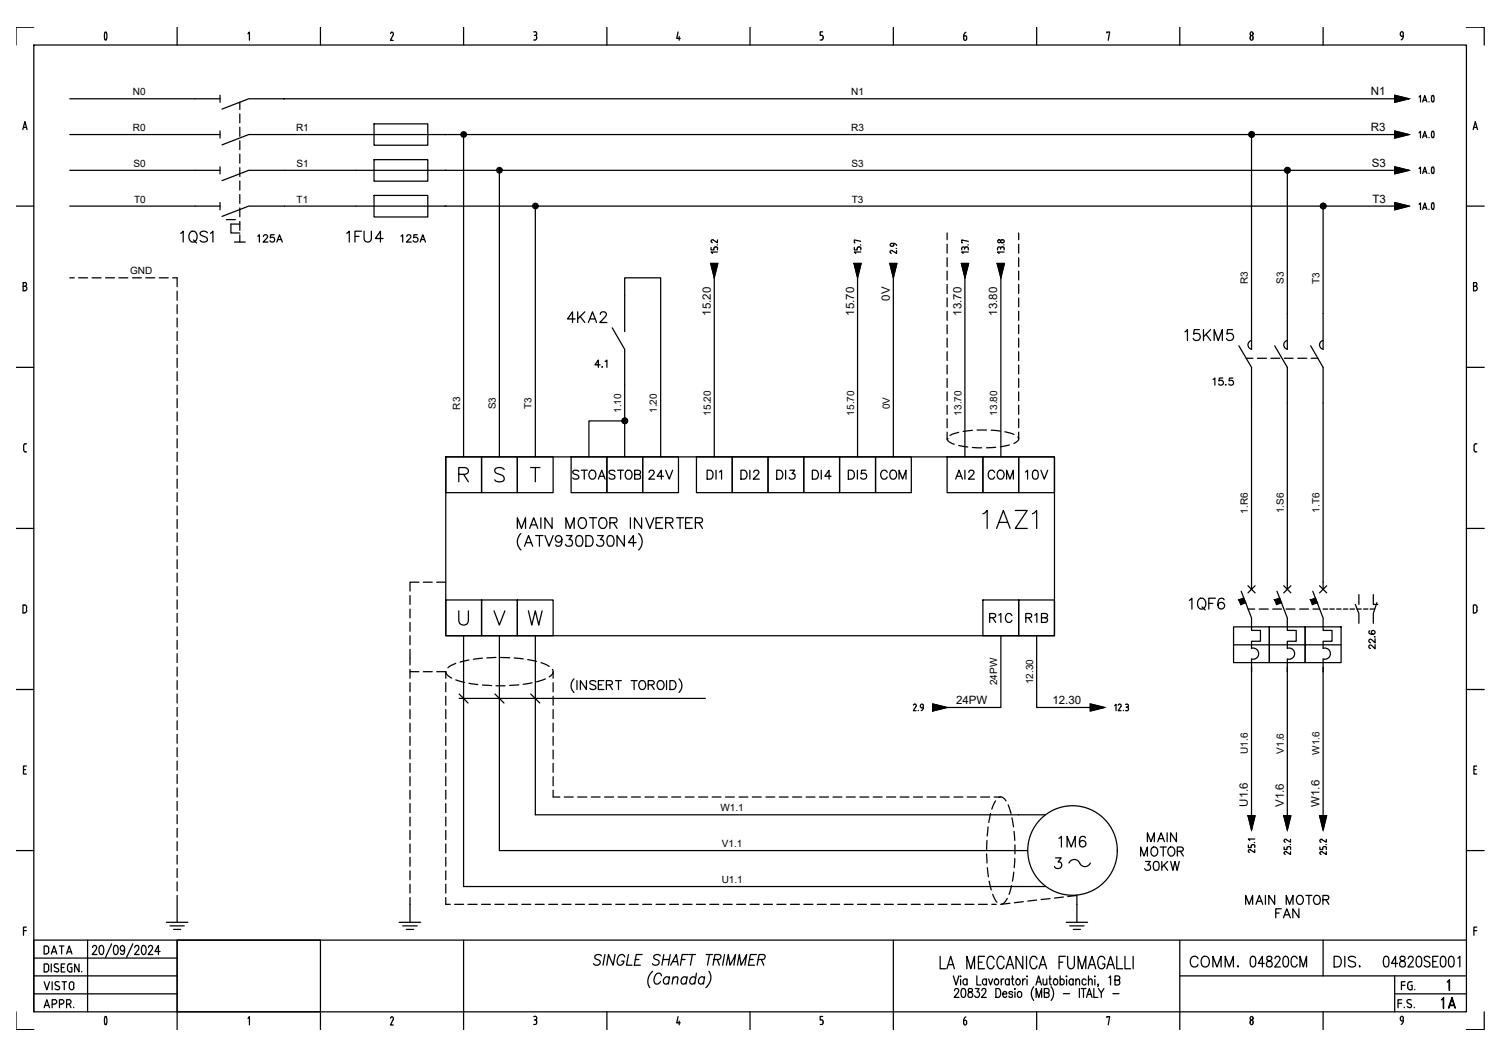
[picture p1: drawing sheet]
<svg xmlns="http://www.w3.org/2000/svg" width="297mm" height="210mm" viewBox="0 0 297 210" stroke-linecap="round" stroke-linejoin="round" font-family="sans-serif">
<defs><g id="words">
<g font-size="2.3">
<text x="271.7" y="18.9">N1</text>
<text x="271.7" y="26">R3</text>
<text x="271.8" y="33.1">S3</text>
<text x="272" y="40.1">T3</text>
<text x="176.3" y="59.6" transform="rotate(-90 176.3 59.6)">0V</text>
<text x="140.8" y="62.5" transform="rotate(-90 140.8 62.5)">15.20</text>
<text x="169.2" y="62.5" transform="rotate(-90 169.2 62.5)">15.70</text>
<text x="190.5" y="62.5" transform="rotate(-90 190.5 62.5)">13.70</text>
<text x="197.6" y="62.5" transform="rotate(-90 197.6 62.5)">13.80</text>
<text x="189.4" y="139.5">24PW</text>
<text x="208.6" y="139.5">12.30</text>
<text x="247.3" y="159.9" transform="rotate(-90 247.3 159.9)">U1.6</text>
<text x="254.4" y="159.9" transform="rotate(-90 254.4 159.9)">V1.6</text>
<text x="261.5" y="159.9" transform="rotate(-90 261.5 159.9)">W1.6</text>
</g>
<g font-size="2">
<text x="26.4" y="18.9">N0</text>
<text x="168.7" y="18.9">N1</text>
<text x="26.4" y="26">R0</text>
<text x="58.7" y="26">R1</text>
<text x="168.7" y="26">R3</text>
<text x="26.5" y="33.1">S0</text>
<text x="58.7" y="33.1">S1</text>
<text x="168.7" y="33.1">S3</text>
<text x="26.6" y="40.1">T0</text>
<text x="58.8" y="40.1">T1</text>
<text x="168.8" y="40.1">T3</text>
<text x="25.8" y="54.4">GND</text>
<text x="247.3" y="56.3" transform="rotate(-90 247.3 56.3)">R3</text>
<text x="254.4" y="56.3" transform="rotate(-90 254.4 56.3)">S3</text>
<text x="261.5" y="56.2" transform="rotate(-90 261.5 56.2)">T3</text>
<text x="91.2" y="81.2" transform="rotate(-90 91.2 81.2)">R3</text>
<text x="98.2" y="81.1" transform="rotate(-90 98.2 81.1)">S3</text>
<text x="105.3" y="81.1" transform="rotate(-90 105.3 81.1)">T3</text>
<text x="123.1" y="81.8" transform="rotate(-90 123.1 81.8)">1.10</text>
<text x="130.2" y="81.8" transform="rotate(-90 130.2 81.8)">1.20</text>
<text x="140.8" y="82.4" transform="rotate(-90 140.8 82.4)">15.20</text>
<text x="169.2" y="82.4" transform="rotate(-90 169.2 82.4)">15.70</text>
<text x="176.3" y="81.1" transform="rotate(-90 176.3 81.1)">0V</text>
<text x="190.5" y="82.4" transform="rotate(-90 190.5 82.4)">13.70</text>
<text x="197.6" y="82.4" transform="rotate(-90 197.6 82.4)">13.80</text>
<text x="247.3" y="101.8" transform="rotate(-90 247.3 101.8)">1.R6</text>
<text x="254.4" y="101.7" transform="rotate(-90 254.4 101.7)">1.S6</text>
<text x="261.5" y="101.6" transform="rotate(-90 261.5 101.6)">1.T6</text>
<text x="197.6" y="135.8" transform="rotate(-90 197.6 135.8)">24PW</text>
<text x="204.7" y="135.6" transform="rotate(-90 204.7 135.6)">12.30</text>
<text x="247.3" y="149.4" transform="rotate(-90 247.3 149.4)">U1.6</text>
<text x="254.4" y="149.4" transform="rotate(-90 254.4 149.4)">V1.6</text>
<text x="261.5" y="149.6" transform="rotate(-90 261.5 149.6)">W1.6</text>
<text x="142.8" y="160.8">W1.1</text>
<text x="143.1" y="167.9">V1.1</text>
<text x="143" y="175">U1.1</text>
</g>
</g></defs>
<g fill="none" stroke="#000" stroke-width=".25">
<path d="M6.7 8.9h283.9v191.7h-283.9zM6.7 5.4h-3.5v3.5M13.8 19.6h29.8M20.8 6.4h.3M20.8 7.8h.3M20.8 6.4l-.1 .7 .1 .8M21.1 6.4l.1 .7-.1 .8M35.1 5.4v3.5M43.6 18.9v1.4M49.1 6.7l.3-.4v1.7M56.2 19.6h220.2M56.4 19.6h-7.1l-5.3 2"/>
<path d="M63.5 5.4v3.5M77.4 6.7l.3-.3a.38 .38 0 0 1 .2 .6M77.9 6.9l-.5 1.1h.5M91.9 5.4v3.5M105.8 6.3h.3a.38 .38 0 0 1 .3 .4 .38 .38 0 0 1-.5 .3M106.1 7l.3 .4M106.3 7.4v.1M106.4 7.5l-.2 .4h-.4M120.3 5.4v3.5M134.4 6.3l-.3 1.3h.7M134.6 7.2v.8M148.6 5.4v3.5"/>
<path d="M162.5 7.9h.3M162.8 7l.3 .4M163 6.3h-.5v.7h.3M163.1 7.4v.1M163.1 7.5l-.3 .4M177 5.4v3.5M191 7.6l.3 .4 .3-.4M191.2 7.1h-.2v.6M191.3 7.1l.2 .1 .1 .2M191.4 6.4l-.4 .4v.3M191.5 7.5v.2M205.4 5.4v3.5"/>
<path d="M219.3 6.5v-.2h.6l-.3 1.7M233.8 5.4v3.5M247.7 7.4l.3-.4 .3 .4M247.7 7.6l.3 .4 .3-.4M247.7 7.4v.2M248.3 7.4v.2M262.2 5.4v3.5M276.4 18.9l2.8 .7-2.8 .7zM277.5 6.7v.3l.3 .2M277.5 6.6l.3-.3 .3 .3M278.1 6.7v.5h-.3M278.1 7.1l-.2 .6-.2 .2"/>
<path d="M281.2 19.2l.3-.3v1.3M282 19.9h.6M283.8 19l-.1 .8 .1 .4 .3-.1M283.8 19h.3M284.1 19l.1 .6-.1 .5M290.6 5.4h3.5v3.5M4.5 25.7l.4-1.6 .5 1.6M4.7 25.3h.6M13.8 26.7h29.8M13.8 33.8h29.8M43.6 26v1.4M43.6 33.1v1.4"/>
<path d="M47.5 20.2v1.5M47.5 22.6v1.7M47.5 25.2v1.8M47.5 27.9v1.8M47.5 30.6v1.7M47.5 33.2v1.8M47.5 35.9v1.8M47.5 38.6v1.7M74.1 38.7h10.7v4.3h-10.7zM74.1 24.6h10.7v4.2h-10.7zM74.1 31.6h10.7v4.3h-10.7zM91.9 26.7v63.9"/>
<path d="M99 33.8v56.8M248 26.7v42.6M255.1 33.8v35.5M276.4 33.1l2.8 .7-2.8 .7zM276.4 26l2.8 .7-2.8 .7zM276.4 33.8h-227.1l-5.3 2M276.4 26.7h-227.1l-5.3 2M281.2 33.4l.3-.3v1.3M281.2 26.3l.3-.3v1.3M281.9 34.4l.4-1.3 .5 1.3M281.9 27.3l.4-1.3 .5 1.3M281.9 20.2l.4-1.3 .5 1.3"/>
<path d="M282 34h.6M282 27h.6M283.2 20.1v.1M283.2 27.2v.1M283.2 34.3v.1M283.8 26.1l-.2 .6 .2 .5M283.8 34.3h.3M283.8 26.1h.3M283.8 27.2h.3M284.1 33.2l.1 .5-.1 .6M284.1 26.1l.1 .6-.1 .5M284.1 33.2l-.3-.1-.1 .4 .1 .8"/>
<path d="M291.9 25.7l.4-1.6 .5 1.6M292 25.3h.6M3.2 40.9h3.5M4.6 56.8h.3M4.9 56h-.3v1.6h.3M5 56a.38 .38 0 0 1 .3 .4 .38 .38 0 0 1-.3 .3 .45 .45 0 0 1 .3 .5 .45 .45 0 0 1-.3 .4M13.8 40.9h29.8M13.8 55.1h.9M15.6 55.1h1.8M18.2 55.1h1.8M20.9 55.1h1.8M23.6 55.1h1.7"/>
<path d="M26.2 55.1h1.8M28.9 55.1h1.8M31.5 55.1h1.8M34.2 55.1h.9v1.7M35.1 57.7v1.8M35.8 46.2l.5-.4v2.2M37.6 46.1l.3-.2a1.02 1.02 0 0 1 1.1 .5 1.02 1.02 0 0 1-.2 1.3l-.1 .2a1.03 1.03 0 0 1-1.3-.5 1.03 1.03 0 0 1 .2-1.3zM38.3 47.6l.6 .6M41.1 46.1a.81 .81 0 0 0-.8-.3 .81 .81 0 0 0-.6 .6 1.39 1.39 0 0 0 1.2 .7l.2 .2v.4a.94 .94 0 0 1-1.4 0M41.7 46.2l.5-.4v2.2M43.6 40.1v1.5M44.9 43.5h1.7"/>
<path d="M46.5 48h2.1M47.5 44.4h-1.7v1.8h1.7M47.5 41.2v1.8M47.5 43.9v1.7M47.5 46.5v1.5M51.1 46.8l.3-.3v1.5M52.2 46.9l.3-.4 .4 .1 .1 .2v.3l-.9 .9h1M54.3 46.5h-.7v.7a.49 .49 0 0 1 .7-.1 .49 .49 0 0 1-.1 .8 .49 .49 0 0 1-.7-.2M54.9 48l.5-1.5 .6 1.5M55.1 47.5h.6M68.7 46.2l.5-.4v2.2M70.3 46.8h.9"/>
<path d="M71.6 45.8h-1.3v2.2M72.1 45.8v1.5a.73 .73 0 0 0 .8 .7 .73 .73 0 0 0 .7-.7v-1.5M75.9 47.3h-1.5l1-1.5v2.2M79.4 46.8l.4-.3v1.5M80.6 46.9l.3-.4 .4 .1 .1 .2v.3l-.9 .9h1M82.7 46.5h-.7v.7a.5 .5 0 0 1 .7 0 .5 .5 0 0 1-.1 .7 .5 .5 0 0 1-.7-.2M83.3 48l.5-1.5 .5 1.5M83.4 47.5h.7M106.1 40.9v49.7M140.8 52.2h1.4l-.7 2.9zM140.9 47.8l.3 .3M141.4 47.6a.3 .3 0 0 0-.5 .2"/>
<path d="M141.5 55.1v35.5M141.7 49a.31 .31 0 0 1 .5 .2M141.8 48.9l-.3 .2v.4h-.6v-.5M142.1 48.5h.1M142.2 50h-1.3l.3 .2M142.2 47.6v.5l-.8-.5M142.2 49.2v.3M169.2 52.2h1.4l-.7 2.9zM169.9 55.1v35.5M170.3 49l-.4 .1v.4h-.6v-.5M170.3 48.9l.3 .3M170.5 48.5h.1"/>
<path d="M170.6 50h-1.3l.3 .2M170.6 47.8l-1.3-.2v.5h.1M170.6 49.2v.3M176.3 52.2h1.4l-.7 2.9zM176.7 48.3h.4M176.7 48.2a.3 .3 0 0 0-.3 .3 .3 .3 0 0 0 .3 .3M176.8 49.7a.3 .3 0 0 0-.4 .2l.2 .3M177 55.1v35.5M177.1 48.2l.2 .1 .4 .4M177.1 48.3v.2M177.1 48.5l-.1 .3h-.3M177.6 49.2h.1"/>
<path d="M177.7 49.7v.5l-.9-.5M187.7 46.2v1.3M187.7 48.4v1.8M187.7 51.1v1.7M187.7 53.7v1.8M187.7 56.4v1.8M187.7 59.1v1.7M190.5 52.2h1.4l-.7 2.9zM191.1 49.4a.38 .38 0 0 1 .3-.5 .38 .38 0 0 1 .5 .3v.3M191.2 49.2a.3 .3 0 0 0-.3-.3 .3 .3 0 0 0-.3 .3v.3M191.2 55.1v35.5M191.8 48.5h.1"/>
<path d="M191.9 50h-1.3l.3 .2M191.9 47.8l-1.3-.2v.5h.1M197.6 52.2h1.4l-.7 2.9zM197.7 49.2v.3M197.7 49.2a.3 .3 0 0 1 .3-.3 .3 .3 0 0 1 .3 .3M198.3 55.1v35.5M198.5 47.6h.2M198.6 47.5a.35 .35 0 0 0-.2 .6 .35 .35 0 0 0 .6-.1 .3 .3 0 0 0-.3-.5M198.9 48.5h.1M199 50h-1.3l.3 .2M199 49.2v.3M199 49.2a.38 .38 0 0 0-.4-.3 .38 .38 0 0 0-.3 .5"/>
<path d="M201.9 46.2v1.3M201.9 48.4v1.8M201.9 51.1v1.7M201.9 53.7v1.8M201.9 56.4v1.8M201.9 59.1v1.7M262.2 40.9v28.4M276.4 40.1l2.8 .8-2.8 .7zM276.4 40.9h-227.1l-5.3 2M281.2 40.5l.3-.3v1.3M281.9 41.5l.4-1.3 .5 1.3M282 41.2h.6"/>
<path d="M283.2 41.5h.1M283.8 41.4h.3M284.1 40.3l.1 .5-.1 .6M284.1 40.3l-.3-.1-.1 .3 .1 .9M290.6 40.9h3.5M292 56.8h.3M292.3 56h-.3v1.6h.3M292.4 56a.38 .38 0 0 1 .3 .4 .38 .38 0 0 1-.3 .3 .45 .45 0 0 1 .3 .5 .45 .45 0 0 1-.3 .4M3.2 72.8h3.5M35.1 60.4v1.8M35.1 63v1.8M35.1 65.7v1.8"/>
<path d="M35.1 68.4v1.7M35.1 71v1.8M35.1 73.7v1.8M35.1 76.3v1.8M35.1 79v1.8M114 63.2h-1.5l1-1.4v2.1M114.5 61.8v2.1M115 62.7l.9 1.2M115.9 61.8l-1.4 1.4M116.6 63.9l.8-2.1 .8 2.1M116.9 63.2h1M118.9 72.3h-1l.7-.9v1.4"/>
<path d="M119 62.3v-.3l.3-.2 .6 .1a.46 .46 0 0 1 .2 .7l-1.2 1.3h1.4M119.3 72.7h-.1h.2M119.9 71.6l.4-.2v1.4M121.3 65l2.5 4.3v21.3M123.8 65.7v-10.6h7.1v35.5M187.7 61.7v1.8M187.7 64.4v1.7M187.7 67v1.8M187.7 69.7v1.8M187.7 72.4v1.7M187.7 75v1.8M187.7 77.7v1.7"/>
<path d="M201.9 61.7v1.8M201.9 64.4v1.7M201.9 67v1.8M201.9 69.7v1.8M201.9 72.4v1.7M201.9 75v1.8M201.9 77.7v1.7M234.8 65.8l.5-.5v2.2M237.7 65.3h-1.1l-.1 1a.75 .75 0 0 1 1.2-.1 .75 .75 0 0 1-.2 1.2 .75 .75 0 0 1-1.1-.3M238.5 65.3v2.2M239 66.3l.9 1.2M239.9 65.3l-1.4 1.5"/>
<path d="M240.4 75.2l.3-.3v1.4M240.6 67.5v-2.2l.8 2.2 .8-2.2v2.2M242.3 74.9h-.7l-.1 .6a.51 .51 0 0 1 .8 0 .51 .51 0 0 1-.1 .8 .51 .51 0 0 1-.7-.2M242.9 76.2l-.1 .1h.2M244.2 65.3h-1l-.1 1a.75 .75 0 0 1 1.2-.1 .75 .75 0 0 1-.2 1.2 .75 .75 0 0 1-1.1-.3M244.3 74.9h-.7v.6a.51 .51 0 0 1 .7 0 .51 .51 0 0 1-.1 .8 .51 .51 0 0 1-.7-.2M245.5 68.5l2.5 4.3v44M246.9 71h1.4M248 67.5a.9 .9 0 0 0-.7 .9 .9 .9 0 0 0 .7 .8M249.2 71h1.8M251.8 71h1.8M252.6 68.5l2.5 4.3v44"/>
<path d="M254.5 71h1.8M255.1 67.5a.9 .9 0 0 0-.7 .9 .9 .9 0 0 0 .7 .8M257.2 71h1.7M259.7 68.5l2.5 4.3v44M259.8 71h1.4M262.2 67.5a.9 .9 0 0 0-.7 .9 .9 .9 0 0 0 .7 .8M290.6 72.8h3.5M4.7 88.4v.8a.42 .42 0 0 0 .6 .4M5 88h.3M5 87.9l-.3 .5M35.1 81.7v1.7M35.1 84.3v1.8"/>
<path d="M35.1 87v1.8M35.1 89.6v1.8M35.1 92.3v1.8M35.1 95v1.8M35.1 97.6v1.8M88.3 90.6h7.1v7h-7.1zM88.3 90.6h120.7v35.4h-120.7zM90.9 94h1.2l.4-.1a.62 .62 0 0 0 0-1.1l-.4-.1h-1.2v2.8M91.9 94l.9 1.5M95.4 90.6h7.1v7h-7.1zM99.9 93.1a1.26 1.26 0 0 0-1.9 0 .64 .64 0 0 0 .6 .8l.8 .3a.73 .73 0 0 1 .3 1.2 1.39 1.39 0 0 1-1.7-.3M102.5 90.6h7.1v7h-7.1z"/>
<path d="M105.1 92.7h1.9M106.1 92.7v2.8M113.2 90.6h7.1v7h-7.1zM114.7 93.5a.68 .68 0 0 0-1.2 .1l.3 .4 .7 .2 .2 .5a.81 .81 0 0 1-1.2 0M115.2 93.2h1.2M115.8 93.2v1.8M116.9 93.5a.67 .67 0 0 1 .7-.3 .67 .67 0 0 1 .5 .7v.4a.69 .69 0 0 1-.7 .7 .69 .69 0 0 1-.7-.7zM118.6 95l.6-1.8 .7 1.8M118.8 94.4h.9M120.3 90.6h7.1v7h-7.1zM121.8 93.5a.66 .66 0 0 0-.6-.3 .66 .66 0 0 0-.5 .4l.3 .4 .7 .2a.45 .45 0 0 1 0 .7 .86 .86 0 0 1-1-.2M122.4 93.2h1.1"/>
<path d="M123 93.2v1.8M123.8 83.4h-7.1v7.2M124.2 93.3a.86 .86 0 0 1 1 .4 .86 .86 0 0 1-.1 1 .64 .64 0 0 1-.8 .2 .64 .64 0 0 1-.4-.6l.1-.7zM125.8 94.1l1-.1 .1-.3-.1-.4-1-.1v1.8h.7l.4-.3a.45 .45 0 0 0-.4-.6M127.4 90.6h7v7h-7zM128.6 93.6l.1-.2 .3-.2 .5 .1 .1 .3-.2 .5-.8 .9h1.1M131.5 94.4h-1.3l.9-1.2v1.8M131.9 93.2l.7 1.8 .7-1.8M138 90.6h7.1v7h-7.1zM140.1 93.2h.6a.94 .94 0 0 1 .6 .9 .94 .94 0 0 1-.6 .9h-.6zM141.9 93.2v1.8M142.6 93.6l.4-.4v1.8"/>
<path d="M145.1 90.6h7.1v7h-7.1zM146.8 93.2h.6a.94 .94 0 0 1 .6 .9 .94 .94 0 0 1-.6 .9h-.6zM148.6 93.2v1.8M149.4 93.6l.1-.3 .5-.1 .2 .1 .2 .4-1.1 1.3h1.2M152.2 90.6h7.1v7h-7.1zM153.9 93.2h.6a.94 .94 0 0 1 .6 .9 .94 .94 0 0 1-.6 .9h-.6zM155.7 93.2v1.8M156.5 93.2h1l-.5 .7a.6 .6 0 0 1 .5 .8 .6 .6 0 0 1-1 .2l-.1-.2M159.3 90.6h7.1v7h-7.1zM161 93.2h.6a.94 .94 0 0 1 .6 .9 .94 .94 0 0 1-.6 .9h-.6zM162.7 93.2v1.8M164.7 94.4h-1.3l.9-1.2v1.8"/>
<path d="M166.4 90.6h7.1v7h-7.1zM168.1 93.2h.6a.94 .94 0 0 1 .6 .9 .94 .94 0 0 1-.6 .9h-.6zM169.9 93.2v1.8M171.6 93.2h-.9l-.1 .8a.62 .62 0 0 1 1-.1 .62 .62 0 0 1-.1 1 .62 .62 0 0 1-.9-.2M173.5 90.6h7.1v7h-7.1zM175.8 93.6a.65 .65 0 0 0-.8-.4 .65 .65 0 0 0-.5 .7v.4a.65 .65 0 0 0 .5 .7 .65 .65 0 0 0 .8-.5M176.6 93.3a.86 .86 0 0 1 1 .4 .86 .86 0 0 1-.1 1 .64 .64 0 0 1-.8 .2 .64 .64 0 0 1-.4-.6l.1-.7zM178.2 95v-1.8l.7 1.8 .6-1.8v1.8M187.7 87a1.59 1.59 0 0 0 1.4 1.1M187.7 87h.1M187.7 90.6h7.1v7h-7.1zM187.7 80.3v1.8"/>
<path d="M187.7 83v1.8M187.7 85.7v1.3M189.4 95l.6-1.8 .7 1.8M189.6 94.4h.9M190 88.3l1.8 .3M190 85.7l-1.8 .6M191.2 93.2v1.8M192 93.6l.1-.2 .2-.2 .5 .1 .2 .3-.2 .5-.9 .9h1.2M192.7 88.7l1.8 .1M192.7 85.3l-1.8 .2M193.6 85.2h1.9M194.8 90.6h7.1v7h-7.1z"/>
<path d="M196.4 85.3l1.8 .1M197.1 93.6a.65 .65 0 0 0-.7-.4 .65 .65 0 0 0-.6 .7 .79 .79 0 0 0 .2 .8 .79 .79 0 0 0 .9 .2l.2-.4M197.3 88.7l-1.8 .1M197.8 93.5a.67 .67 0 0 1 .7-.3 .67 .67 0 0 1 .5 .7v.4a.69 .69 0 0 1-.7 .7 .69 .69 0 0 1-.7-.7zM199.1 85.6l1.8 .5M199.5 95v-1.8l.6 1.8 .7-1.8v1.8M200 88.2l-1.8 .3M201.7 86.6l.2 .3a1.07 1.07 0 0 1-1 1M201.9 90.6h7.1v7h-7.1zM201.9 80.3v1.8M201.9 83v1.8M201.9 85.7v1.3"/>
<path d="M203.2 93.6l.4-.4v1.8M204.8 93.3a.59 .59 0 0 1 .9 .3 1.53 1.53 0 0 1-.2 1.3 .61 .61 0 0 1-.9-.2 1.62 1.62 0 0 1 .2-1.4zM206.3 93.2l.6 1.8 .7-1.8M292.1 88.4v.8a.42 .42 0 0 0 .6 .4M292.4 88h.3M292.4 87.9l-.3 .5M3.2 104.7h3.5M4.9 119.9h-.3v1.6h.3M4.9 119.9l.3 .2 .1 .3M35.1 100.3v1.8M35.1 103v1.7M35.1 105.6v1.8"/>
<path d="M35.1 108.3v1.8M35.1 110.9v1.8M35.1 113.6v1.8M35.1 116.3v1.7M35.1 118.9v1.8M81.2 118v1.8M83 115.4h-1.8v1.8M83.9 115.4h1.8M86.5 115.4h1.8M88.3 118.9h7.1v7.1h-7.1zM95.4 118.9h7.1v7.1h-7.1zM102.5 118.9h7.1v7.1h-7.1z"/>
<path d="M102.5 104.7v-2.1l.8 2.1 .8-2.1v2.1M103.2 105.8a2.2 2.2 0 0 0 0 3.2M103.9 108.3l.8-2.1 .9 2.1M104.2 107.6h1.1M105 104.7l.8-2.1 .8 2.1M105.3 104h1M106.2 106.2h1.4M106.9 106.2v2.1M107.2 102.6v2.1M108 106.2l.8 2.1 .8-2.1M109.4 102.6v2.1l-1.4-2.1v2.1M111.3 106.9a.65 .65 0 0 1-.8 .5 .65 .65 0 0 1-.3-1 .65 .65 0 0 1 1 .1 1.86 1.86 0 0 1-.2 1.7 .65 .65 0 0 1-.9-.2"/>
<path d="M112.1 104.7v-2.1l.9 2.1 .8-2.1v2.1M112.3 106.2h1l-.6 .8a.68 .68 0 0 1 .8 .7 .68 .68 0 0 1-1 .6l-.2-.1-.3-.3M114.4 106.3a.68 .68 0 0 1 1 .3 1.7 1.7 0 0 1-.2 1.6 .77 .77 0 0 1-1-.3 2 2 0 0 1 .2-1.6zM115 102.7a1.03 1.03 0 0 1 1.2 .4 1.03 1.03 0 0 1-.2 1.3l-.2 .2a1.02 1.02 0 0 1-1.2-.4 1.02 1.02 0 0 1 .2-1.3zM116.1 106.2h.7a1.13 1.13 0 0 1 .7 1 1.13 1.13 0 0 1-.7 1.1h-.7zM116.8 102.6h1.4M117.5 102.6v2.1M118.4 106.2h1.2l-.6 .8a.68 .68 0 0 1 .7 .7 .68 .68 0 0 1-1 .6l-.3-.1-.2-.3M119 102.7a1.03 1.03 0 0 1 1.2 .4 1.03 1.03 0 0 1-.1 1.3l-.3 .2a1.02 1.02 0 0 1-1.2-.4 1.02 1.02 0 0 1 .3-1.3zM120.5 106.3a.68 .68 0 0 1 1.1 .3 1.7 1.7 0 0 1-.2 1.6 .72 .72 0 0 1-1-.3 1.82 1.82 0 0 1 .1-1.6zM120.9 103.6l1.2-.1a.53 .53 0 0 0 0-.8l-1.2-.1v2.1M121.6 103.6l.7 1.1"/>
<path d="M123.7 106.2v2.1l-1.4-2.1v2.1M124.9 102.6v2.1M126 107.6h-1.5l1-1.4v2.1M126.5 105.8a2.2 2.2 0 0 1 0 3.2M127.1 102.6v2.1l-1.4-2.1v2.1M128 102.6l.8 2.1 .8-2.1M130 103.6h.8M131.3 102.6h-1.3v2.1h1.3M131.9 103.6l1.2-.1a.47 .47 0 0 0 0-.8l-1.2-.1v2.1M132.6 103.6l.8 1.1M134.1 102.6h1.4M134.8 102.6v2.1"/>
<path d="M135.9 103.6h.8M137.2 102.6h-1.3v2.1h1.3M137.8 103.6l1.2-.1a.53 .53 0 0 0 0-.8l-1.2-.1v2.1M138.5 103.6l.7 1.1M194.8 118.9h7.1v7.1h-7.1zM194.8 101.8l.3-.1 .5-.5v3.5M197.5 104.7l1.3-3.5 1.4 3.5M198 103.5h1.7M201.2 101.2h2.4l-2.4 3.5h2.4M201.9 118.9h7.1v7.1h-7.1zM204.6 101.8l.8-.6v3.5M235.7 119l.5-.4v2.1"/>
<path d="M237.5 118.9a.8 .8 0 0 1 .9-.3 .8 .8 0 0 1 .5 .8 .95 .95 0 0 1-.2 1 .95 .95 0 0 1-1 .2 1.4 1.4 0 0 1-.2-1.7zM239.5 119.6h.8M240.8 118.6h-1.3v2.1M242.6 118.9a.62 .62 0 0 0-.9-.2 1.61 1.61 0 0 0 0 1.9 .67 .67 0 0 0 .9-.3 .67 .67 0 0 0-.4-.9 .67 .67 0 0 0-.9 .6M246 117.2l2 5.3v2.5h1.8v2.1h-1.8v1.4a1.11 1.11 0 0 1 1.4 1.1 1.11 1.11 0 0 1-1.4 1v2.5M247.3 116.1l1.4 1.4M248.7 116.1l-1.4 1.4M253 117.2l2.1 5.3v2.5h1.8v2.1h-1.8v1.4M254.4 116.1l1.4 1.4M255.8 116.1l-1.4 1.4M260.1 117.2l2.1 5.3v2.5h1.7v2.1h-1.7v1.4M261.5 116.1l1.4 1.4"/>
<path d="M262.9 116.1l-1.4 1.4M268.6 119.8l.7 1.8v1.9M269.3 117.9v1.9M272.1 117.9v1.9h.9M272.8 119.5l-.7 2.1v1.9M290.6 104.7h3.5M3.2 136.7h3.5M5.3 120.4v.6M5.3 121l-.1 .2-.3 .3M35.1 121.6v1.8M35.1 124.2v1.8M35.1 126.9v1.8"/>
<path d="M35.1 129.6v1.7M35.1 132.2v1.8M35.1 134.9v1.8M35.1 137.5v1.8M81.2 133.1h1.8M81.2 120.7v1.8M81.2 123.4v1.7M81.2 126v1.8M81.2 128.7v3.1M81.2 132.7v1.7M81.2 135.3v1.8M81.2 138v1.8"/>
<path d="M83.9 133.1h1.8M86.5 133.1h1.8M88.3 133.1a1.71 1.71 0 0 0 1.2 1.3M88.3 133.1v1.3M88.3 135.3v1.8M88.3 138v1.8M90.3 134.8l1.7 .5M90.3 131.5l-1.5 .9M90.9 121.1v2a.96 .96 0 0 0 1 .8 .96 .96 0 0 0 .9-.8v-2M91 137.5l1.7 1.8M91 138.4h48.8M91.9 126v49.7h115.3"/>
<path d="M92.9 135.4l1.8 .3M92.9 130.8l-1.7 .4M95.6 135.8l1.8 .1M95.6 130.5l-1.8 .2M97.9 121.1l1.1 2.8 1-2.8M98.1 137.5l1.8 1.8M98.3 135.9h1.8M98.3 130.3l-1.8 .1M99 126v42.6h104.6M99.2 130.3l1.8 .1M101.9 130.4l1.8 .2M102.8 135.7l-1.8 .2"/>
<path d="M104.6 130.7l1.7 .4M104.7 121.1l.7 2.8 .7-2.8 .7 2.8 .6-2.8M105.2 137.5l1.8 1.8M105.4 135.3l-1.7 .3M106.1 126v35.5h101.1M107.2 131.3l1.6 .8M108.1 134.6l-1.8 .5M109.5 132.7a.99 .99 0 0 1-.7 1.5M109.6 133.1v1.3M109.6 135.3v1.8M109.6 138v1.8M113.7 134.5a1.9 1.9 0 0 0 0 2.8"/>
<path d="M114.3 134.9v1.8M116.2 134.9v1.8l-1.2-1.8v1.8M118.1 135.1a.68 .68 0 0 0-1.2 .2l.2 .3 .8 .3 .2 .5a.81 .81 0 0 1-1.2 0M118.6 135.7h.6M119.7 134.9h-1.1v1.8h1.1M120.2 135.7l1-.1 .2-.2-.1-.3-.4-.2h-.7v1.8M120.8 135.7l.6 1M122 134.9h1.1M122.6 134.9v1.8M125.1 134.9h1.2M125.7 134.9v1.8M126.8 135.1a.67 .67 0 0 1 .7-.2 .67 .67 0 0 1 .5 .7v.4a.69 .69 0 0 1-.7 .7 .69 .69 0 0 1-.7-.7z"/>
<path d="M128.4 135.7l1.1-.1 .1-.4-.4-.3h-.8v1.8M129 135.7l.6 1M130.6 135a.86 .86 0 0 1 1 .4 .86 .86 0 0 1-.2 1 .67 .67 0 0 1-.7 .2 .67 .67 0 0 1-.5-.6v-.4zM132.1 134.9v1.8M132.8 134.9h.6a.94 .94 0 0 1 .6 .9 .94 .94 0 0 1-.6 .9h-.6zM134.5 134.5a1.9 1.9 0 0 1 0 2.8M181 139.8l.3-.2a.3 .3 0 0 1 .2 .4l-.5 .9h.5M182.4 139.9a.3 .3 0 0 1 .3-.3 .3 .3 0 0 1 .3 .3M182.4 139.9v.3l.3 .1M183 139.9v.4M184.8 139.5l2.9 .7-2.9 .7zM196.1 122.4l1-.1 .2-.4-.4-.3h-.8v1.8"/>
<path d="M196.7 122.4l.6 1M197.9 121.9l.4-.3v1.8M198.3 126v14.2h-10.6M200.5 122a.65 .65 0 0 0-.7-.4 .65 .65 0 0 0-.6 .7 .79 .79 0 0 0 .2 .8 .79 .79 0 0 0 .9 .2l.2-.4M203.3 122.4l1-.1 .1-.2v-.4l-1.1-.1v1.8M203.8 122.4l.6 1M205 121.9l.5-.3v1.8M205.4 126v14.2h10.6M206.4 122.4l1-.1 .2-.2-.1-.4-.3-.1h-.8v1.8h.8a.46 .46 0 0 0 .4-.5 .46 .46 0 0 0-.4-.5M216 139.5l2.9 .7-2.9 .7zM220.9 139.9l.3-.3v1.3M221.6 139.8l.3-.2a.3 .3 0 0 1 .2 .4"/>
<path d="M223 139.6h.3M223.3 139.6a.3 .3 0 0 1 .3 .3 .3 .3 0 0 1-.3 .3M238.2 120.3l.6 .6M244.4 124.2h7.1v7.1h-7.1zM244.4 127.8h21.3M247.3 120.7h1.3M248 132.2v29.5M249.5 120.7h1.8M251.5 124.2h7.1v7.1h-7.1zM252.2 120.7h1.8M254.8 120.7h1.8M255.1 130.6v2.5"/>
<path d="M255.1 132.2v29.5M255.1 128.5a1.11 1.11 0 0 1 1.4 1.1 1.11 1.11 0 0 1-1.4 1M257.5 120.7h1.8M258.6 124.2h7.1v7.1h-7.1zM260.2 120.7h1.3M262.2 130.6v2.5M262.2 132.2v29.5M262.2 120.7h.9M262.2 128.5a1.11 1.11 0 0 1 1.4 1.1 1.11 1.11 0 0 1-1.4 1M263.5 120.7h.9M264.9 120.7h.8M266.2 120.7h.9"/>
<path d="M267.5 120.7h.9M268.9 120.7h.8M270.2 120.7h.9M271.4 125l-.1 .1a.39 .39 0 0 0 .2 .6h.8a.38 .38 0 0 0 .1-.6 .38 .38 0 0 0-.6 0 .38 .38 0 0 0 .3 .6M271.5 120.7h.9M272.4 126.2h.1h-.2M272.5 127.8v.8l-.8-.7-.2-.1-.2 .3v.2l.3 .2M272.5 126.6v.8l-1-.7-.2 .1v.3l.3 .3M290.6 136.7h3.5M292.7 121l-.1-.9-.1-.1-.5-.1v1.6h.3M292.7 121l-.1 .2-.3 .3M4.7 152.5h.4"/>
<path d="M5.2 151.8h-.5v1.6h.5M35.1 140.2v1.8M35.1 142.9v1.7M35.1 145.6v1.7M35.1 148.2v1.8M35.1 150.8v1.8M35.1 153.5v1.8M35.1 156.2v1.8M35.1 158.9v1.7M81.2 140.7v1.8M81.2 143.3v1.8M81.2 146v1.7"/>
<path d="M81.2 148.7v1.7M81.2 151.3v1.8M81.2 154v1.8M81.2 156.6v1.8M81.2 159.3v1.8M88.3 140.7v1.8M88.3 143.3v1.8M88.3 146v1.7M88.3 148.7v1.7M88.3 151.3v1.8M88.3 154v1.8M88.3 156.6v1.8"/>
<path d="M88.3 159.3v1.8M109.6 140.7v1.8M109.6 143.3v1.8M109.6 146v1.7M109.6 148.7v1.7M109.6 151.3v1.8M109.6 154v1.8M109.6 156.6v1.4h1.3M111.8 158h1.8M114.5 158h1.8M117.2 158h1.7M119.8 158h1.8"/>
<path d="M122.5 158h1.7M125.1 158h1.8M127.8 158h1.8M130.5 158h1.7M133.1 158h1.8M135.8 158h1.7M138.4 158h1.8M141.1 158h1.8M143.8 158h1.7M146.4 158h1.8M149.1 158h1.7M151.8 158h1.7"/>
<path d="M154.4 158h1.8M157.1 158h1.8M159.7 158h1.8M162.4 158h1.8M165.1 158h1.7M167.7 158h1.8M170.4 158h1.8M173 158h1.8M175.7 158h1.8M178.4 158h1.7M181 158h1.8M182 140.8v.1"/>
<path d="M182.7 140.3h.3M183 140.2l-.1 .3-.4 .4M183.7 158h1.8M186.3 158h1.8M189 158h1.8M191.7 158h1.7M194.3 158h1.8M197 158h1.3M197.3 158.7l-.8 1.7M197.9 158.1a1.01 1.01 0 0 1 1.5 .6M199.8 159.5l.5 1.8M222.1 140l-.5 .9h.5"/>
<path d="M222.6 140.8v.1M223.2 140.2h.1M223.3 140.1l.3 .3M223.6 140.4v.2M223.6 140.6l-.1 .2-.5 .1M292.1 152.5h.4M292.6 151.8h-.5v1.6h.5M3.2 168.6h3.5M35.1 177.5v5.3M35.1 161.5v1.8M35.1 164.2v1.7M35.1 166.8v1.8"/>
<path d="M35.1 169.5v1.8M35.1 172.2v1.7M35.1 174.8v1.8M81.2 162v1.7M81.2 164.6v1.8M81.2 167.3v1.8M81.2 169.9v1.8M81.2 172.6v1.8M81.2 175.3v1.7M81.2 177.9v4.9M88.3 162v1.7M88.3 164.6v1.8"/>
<path d="M88.3 167.3v1.8M88.3 169.9v1.8M88.3 172.6v1.8M88.3 175.3v1.7M88.3 177.9v1.3h.9M90.1 179.2h1.8M92.7 179.2h1.8M95.4 179.2h1.8M98.1 179.2h1.8M100.8 179.2h1.7M103.4 179.2h1.8M106.1 179.2h1.7"/>
<path d="M108.7 179.2h1.8M111.4 179.2h1.8M114.1 179.2h1.7M116.7 179.2h1.8M119.4 179.2h1.7M122 179.2h1.8M124.7 179.2h1.8M127.4 179.2h1.7M130 179.2h1.8M132.7 179.2h1.7M135.3 179.2h1.8M138 179.2h1.8"/>
<path d="M140.7 179.2h1.7M143.3 179.2h1.8M146 179.2h1.7M148.6 179.2h1.8M151.3 179.2h1.8M154 179.2h1.8M156.6 179.2h1.8M159.3 179.2h1.8M162 179.2h1.7M164.6 179.2h1.8M167.3 179.2h1.8M169.9 179.2h1.8"/>
<path d="M172.6 179.2h1.8M175.3 179.2h1.7M177.9 179.2h1.8M180.6 179.2h1.8M183.2 179.2h1.8M185.9 179.2h1.8M188.6 179.2h1.7M191.2 179.2h1.8M193.9 179.2h1.8M195.5 169.3l.1 1.8M195.6 166.6l-.1 1.8M195.7 172l.2 1.8"/>
<path d="M195.8 163.9l-.2 1.8M196 174.7l.4 1.7M196.3 161.3l-.4 1.7M196.5 179.2h.9M196.7 177.3l.9 1.5M199.6 178.1v.1a1.67 1.67 0 0 1-1.3 1l1.8-.2M200.4 175.5l-.4 1.8M200.5 162.1l.3 1.8M200.9 172.9l-.3 1.8M200.9 164.8l.2 1.8M201.1 170.2l-.1 1.8M201.1 167.5v1.8"/>
<path d="M202.8 178.7l-1.8 .2M205.4 178.4l-1.7 .2M208.1 178.1l-1.8 .2M209.2 170h1.1l-.6 .9a.68 .68 0 0 1 .7 .7 .68 .68 0 0 1-.9 .6l-.3-.2-.2-.3M209.8 166.2l.5-.4v2.1M210.7 177.8l-1.7 .2M211.5 167.9v-2.1l.8 2.1 .8-2.1v2.1M211.6 177.7l1.8-.2v5.3M211.8 171.1a1.21 1.21 0 0 1 1.3-.7 1.21 1.21 0 0 1 1 1 1.15 1.15 0 0 0 2-.3M215.1 166.1a.59 .59 0 0 0-.6-.3 .59 .59 0 0 0-.5 .4 1.58 1.58 0 0 0 .2 1.6 .66 .66 0 0 0 .9-.3 .66 .66 0 0 0-.4-.9 .66 .66 0 0 0-.8 .6M226 169.7v-1.8l.7 1.8 .7-1.8v1.8M227 170.7h.9l-.5 .7a.59 .59 0 0 1 .5 .9 .59 .59 0 0 1-1 0l-.1-.1"/>
<path d="M227.4 166.8v-1.7l.7 1.7 .6-1.7v1.7M228.2 168.1a.82 .82 0 0 1 1.2 .2 .82 .82 0 0 1-.2 1.1 .63 .63 0 0 1-.7 .3 .63 .63 0 0 1-.4-.7zM228.8 170.8a.61 .61 0 0 1 .8 .3 1.62 1.62 0 0 1-.2 1.3 .59 .59 0 0 1-.8-.2 1.53 1.53 0 0 1 .2-1.4zM229.4 166.8l.7-1.7 .7 1.7M229.7 166.2h.8M229.9 167.9h1.2M230.2 170.7v1.8M230.5 167.9v1.8M230.6 171.5l.8 1M231.3 165.1v1.7M231.4 170.7l-1.2 1.2M231.6 168.1a.82 .82 0 0 1 1.1 .2 .82 .82 0 0 1-.1 1.1 .66 .66 0 0 1-.7 .3 .66 .66 0 0 1-.5-.7z"/>
<path d="M232 170.7l.4 1.8 .4-1.8 .5 1.8 .4-1.8M233.1 165.1v1.7l-1.1-1.7v1.7M233.3 168.7h1l.2-.5-.4-.3h-.8v1.8M233.9 168.7l.6 1M246.8 179.2v-1.7l.7 1.7 .7-1.7v1.7M247.3 161.7h1.4l-.7 2.8zM247.8 168.4a.3 .3 0 0 0-.4 .3l.2 .3M248.2 167.4h.2M248.2 167.4l-.2 .1-.1 .5h-.5v-.5M248.4 167.4l.3 .3M248.6 167h.1M248.6 168.4v.6l-.8-.5"/>
<path d="M248.6 166.3h-1.2l.3 .3M248.6 167.7v.3M248.9 179.2l.7-1.7 .6 1.7M249.1 178.6h.9M250.8 177.5v1.7M252.6 177.5v1.7l-1.2-1.7v1.7M254.4 161.7h1.4l-.7 2.8zM254.9 179.2v-1.7l.7 1.7 .6-1.7v1.7M254.9 168.8a.3 .3 0 0 0-.4 .3l.2 .3M254.9 166.4h-.3a.33 .33 0 0 0-.1 .3 .33 .33 0 0 0 .2 .3M255.3 167.8h.1M255.3 167.8l-.2 .1-.1 .5h-.5v-.5"/>
<path d="M255.5 167.8l.3 .3M255.7 167.4h.1M255.7 168.8v.6l-.8-.6M255.7 166.4v.5l-.8-.5M255.7 168.1v.3M257.1 177.7a.67 .67 0 0 1 .7-.2 .67 .67 0 0 1 .5 .7v.4a.69 .69 0 0 1-.7 .7 .69 .69 0 0 1-.7-.7zM258.8 177.5h1.2M259.4 177.5v1.7M260.5 177.7a.64 .64 0 0 1 .7-.2 .64 .64 0 0 1 .4 .7v.4a.67 .67 0 0 1-.7 .7 .67 .67 0 0 1-.6-.7zM261.5 161.7h1.4l-.7 2.8zM262 168.8a.3 .3 0 0 0-.5 .3l.3 .3M262 166.4h-.3a.33 .33 0 0 0-.1 .3 .33 .33 0 0 0 .2 .3"/>
<path d="M262.1 178.3l1.1-.1 .1-.2-.1-.4-1.1-.1v1.7M262.4 167.8h.1M262.4 167.8l-.2 .1-.1 .5h-.6v-.5M262.6 167.8l.3 .3M262.7 178.3l.6 .9M262.7 167.4h.1M262.8 168.8v.6l-.8-.6M262.8 166.4v.5l-.8-.5M262.8 168.1v.3M290.6 168.6h3.5M4.7 184.5h.5M5.2 183.8h-.5v1.6"/>
<path d="M6.7 189.9h28.4M6.7 193.4h28.4M6.7 197h28.4M8.7 199.7l.6-1.5 .5 1.5M8.7 194.6l.6 1.6 .5-1.6M8.9 199.3h.8M9.2 187.5h-.5v1.6h.5M9.2 191.1h-.5v1.6h.5M9.2 187.5l.2 .1 .3 .4M9.2 191l.2 .1 .3 .4M9.6 188v.6M9.6 191.5v.7"/>
<path d="M9.7 188.6l-.1 .2-.4 .3M9.7 192.1l-.3 .5h-.2M10.2 189.1l.5-1.6 .6 1.6M10.2 191.1v1.6M10.3 188.7h.8M10.3 199h.5M10.3 194.6v1.6M10.7 192.4l.6 .2M10.8 198.2h-.5v1.5M10.8 198.1a.44 .44 0 0 1 .5 .5 .44 .44 0 0 1-.5 .4M10.9 191.7l.5 .3M11.1 191l.4 .1"/>
<path d="M11.1 195.3l.5 .2M11.1 191l-.4 .3 .2 .4M11.4 192l.2 .4-.3 .3M11.6 195.5a.41 .41 0 0 1 .1 .6 .41 .41 0 0 1-.6 0l-.2-.1M11.7 194.6a.43 .43 0 0 0-.6 0 .43 .43 0 0 0 0 .7M11.8 187.5h.9M11.8 199h.4M12.1 191.8h.6M12.2 198.2h-.4v1.5M12.2 187.5v1.6M12.2 198.1a.44 .44 0 0 1 .5 .5 .44 .44 0 0 1-.5 .4M12.3 194.6h.9"/>
<path d="M12.7 194.6v1.6M12.8 191.1h-.7v1.6h.7M13.2 189.1l.5-1.6 .6 1.6M13.2 199h.4M13.3 188.7h.8M13.4 191.5v.7M13.4 192.2l.1 .2 .3 .2M13.6 198.2h-.4v1.5M13.6 198.1a.44 .44 0 0 1 .5 .5 .44 .44 0 0 1-.5 .4M13.7 199l.4 .7M13.7 195.1v.7M13.8 195a.44 .44 0 0 1 .4-.4 .44 .44 0 0 1 .4 .4"/>
<path d="M13.8 195.7a.44 .44 0 0 0 .4 .5 .44 .44 0 0 0 .4-.5M13.8 191.1h.5M13.8 191l-.3 .2-.1 .3M14 191.8h.3v.9h-.5M14.6 195.1v.7M14.6 199.6v.1M15.7 191.1v1.6l-.9-1.6v1.6M16.2 192.5v.2M17.4 186.3v14.3M18.3 187.8v-.1a.43 .43 0 0 1 .7-.3 .43 .43 0 0 1 .1 .7l-.8 1.1h.9M19.8 187.5l.4-.1a1.22 1.22 0 0 1 0 1.8h-.2a1.29 1.29 0 0 1-.2-1.7zM22.1 187.1l-1.2 2.7"/>
<path d="M22.6 187.5l.4-.1a1.16 1.16 0 0 1 0 1.8h-.1a1.4 1.4 0 0 1-.3-1.7zM24.7 188l-.2 .4a.49 .49 0 0 1-.7-.4 .49 .49 0 0 1 .7-.5 1.29 1.29 0 0 1-.2 1.7l-.4-.3M26.3 187.1l-1.2 2.7M26.7 187.8l.3-.4 .5 .2v.5l-.8 1.1h.9M28.2 187.5l.3-.1a1.16 1.16 0 0 1 0 1.8h-.1a1.34 1.34 0 0 1-.2-1.7zM29.4 187.8v-.1a.43 .43 0 0 1 .6-.3 .43 .43 0 0 1 .2 .7l-.8 1.1h.9M31.7 188.6h-1l.7-1.2v1.8M33 182.8h4.2M33.7 183.5h2.8M34.4 184.2h1.4M35.1 186.3v17.8M35.1 186.3h28.4v14.3h-28.4z"/>
<path d="M79.1 182.8h4.3M79.8 183.5h2.9M80.5 184.2h1.5M91.9 186.3v17.8M119.2 189.5a.69 .69 0 0 0-.8-.3 .69 .69 0 0 0-.5 .7l.8 .4a.54 .54 0 0 1 .2 .6 .54 .54 0 0 1-.5 .4l-.6-.1-.2-.2M119.9 189.2l-.4 2.1M121.9 189.2l-.4 2.1-.9-2.1-.4 2.1M123.8 189.7l-.2-.4a.85 .85 0 0 0-1.2 .7 .98 .98 0 0 0 .3 1.3 .81 .81 0 0 0 .9-.8h-.4M124.5 189.2l-.4 2.1h1.1M125.9 190.2h.7M127.2 189.2h-1.1l-.4 2.1h1.2M129.3 192.5a2.47 2.47 0 0 0-.5 3.3"/>
<path d="M130.8 189.5a.69 .69 0 0 0-.8-.3 .69 .69 0 0 0-.4 .7l.8 .4a.54 .54 0 0 1 .2 .6 .54 .54 0 0 1-.5 .4l-.7-.1-.1-.2M131.1 193.4l-.2-.4a.83 .83 0 0 0-1.2 .7 1.1 1.1 0 0 0 .3 1.4 .83 .83 0 0 0 .9-.6M131.4 190.2h1.2M131.6 189.2l-.4 2.1M132.6 193.9a.71 .71 0 0 0-1 0 .71 .71 0 0 0 .1 1 .56 .56 0 0 0 .8-.2M132.7 193.6l-.3 1.5M132.8 189.2l-.4 2.1M132.9 191.3l1.1-2.1 .4 2.1M133.3 190.6h.9M133.4 194l.5-.4 .4 .1-.1 1.4M133.4 193.6l-.2 1.5M135 190.2h.7"/>
<path d="M136.1 193.9a.52 .52 0 0 0-.5-.3 .52 .52 0 0 0-.5 .3 .64 .64 0 0 0-.2 .7 .64 .64 0 0 0 .6 .5l.5-.4M136.2 193.6l-.3 1.5M136.4 189.2h-1.2l-.4 2.1M136.6 189.2h1.2M137.2 189.2l-.4 2.1M137.8 193.9a.52 .52 0 0 0-.5-.3 .52 .52 0 0 0-.5 .3 .64 .64 0 0 0-.1 .7 .64 .64 0 0 0 .6 .5l.4-.4M138 192.9l-.3 2.2M139.6 193.9l-.2-.2a.75 .75 0 0 0-.9 .4 .75 .75 0 0 0 .2 1h.3l.4-.4M139.6 193.6l-.2 1.5M139.9 189.2h1.3M140.5 192.5a2.39 2.39 0 0 1-.6 3.3M140.6 189.2l-.4 2.1"/>
<path d="M141.5 190.2h.8a.5 .5 0 0 0 .5-.4 .5 .5 0 0 0-.3-.6h-.8l-.4 2.1M142.1 190.2l.5 1.1M143.6 189.2l-.4 2.1M143.9 191.3l.4-2.1 .4 2.1 1.1-2.1-.4 2.1M146.1 191.3l.4-2.1 .4 2.1 1.1-2.1-.4 2.1M148.5 190.2h.8M149.9 189.2h-1.2l-.4 2.1h1.2M150.2 190.2h.9a.56 .56 0 0 0 .4-.9l-1.1-.1-.4 2.1M150.9 190.2l.4 1.1M177 186.3v17.8M186.3 189.5v2.5h1.1M187.6 192l.8-2.5 .7 2.5"/>
<path d="M187.9 191.2h.9M188.9 193.4l.6 1.8 .5-1.8M189.2 196.4v-.3a.42 .42 0 0 1 .6-.1 .42 .42 0 0 1 .1 .6l-.8 1.1h.9M190.4 193.4v.2zM190.4 194.1v1.1M190.6 196l.4-.1a1.18 1.18 0 0 1 0 1.8h-.1a1 1 0 0 1-.4-1.4zM191.6 192v-2.5l.8 2.5 .7-2.5v2.5M191.6 194.3a.4 .4 0 0 0-.3-.3 .4 .4 0 0 0-.4 .3l-.1 .4a.53 .53 0 0 0 .5 .5l.3-.2M191.6 194v1.2M191.9 196v.5a.63 .63 0 0 1 .8 .4 .63 .63 0 0 1-.3 .8 .56 .56 0 0 1-.6-.6 .56 .56 0 0 1 .7-.5 .39 .39 0 0 0 .1-.6zM193.3 195.9h.7l-.4 .7a.53 .53 0 0 1 .5 .8 .53 .53 0 0 1-1 0M193.6 193.4v1.8h.8"/>
<path d="M193.9 190.7h.7M194.6 196.4l.1-.4a.49 .49 0 0 1 .7 .2 .49 .49 0 0 1-.2 .6l-.7 .9h.9M195.1 189.5h-1.2v2.5h1.2M195.5 194.3a.4 .4 0 0 0-.4-.3 .4 .4 0 0 0-.4 .3v.4a.53 .53 0 0 0 .5 .5l.3-.2M195.5 194v1.2M195.9 194l.4 1.2 .4-1.2M197 190.1a.65 .65 0 0 0-1-.4 1.65 1.65 0 0 0 .1 2.3 .68 .68 0 0 0 .9-.6M197.1 194.3a.4 .4 0 0 1 .4-.3 .4 .4 0 0 1 .3 .3l.1 .4a.53 .53 0 0 1-.5 .5l-.3-.2zM197.3 195.9a.93 .93 0 0 1 1 .5 .93 .93 0 0 1-.1 1l-.4 .3h-.5zM198.4 194v1.2M198.7 197h.8l-.1-.3a.55 .55 0 0 0-.8 .3 .55 .55 0 0 0 .6 .7l.3-.3M198.9 194a.48 .48 0 0 0-.5 .6"/>
<path d="M199 190.1a.65 .65 0 0 0-1.1-.4 1.65 1.65 0 0 0 .2 2.3 .68 .68 0 0 0 .9-.6M199.4 192l.7-2.5 .8 2.5M199.6 191.2h1M200 194.3l-.1-.2a.38 .38 0 0 0-.7 .2v.3a.5 .5 0 0 0 .5 .6l.3-.2M200 194v1.2M200.4 194h.5M200.6 193.4v1.5l.1 .2 .2 .1M200.7 196.8a.4 .4 0 0 0-.4-.3 .4 .4 0 0 0-.4 .3l.2 .2 .5 .2 .1 .2a.4 .4 0 0 1-.4 .3 .4 .4 0 0 1-.4-.3M201.1 195.9v.2zM201.1 196.6v1.1M201.4 194.3l.1-.2a.36 .36 0 0 1 .6 .2l.1 .4a.53 .53 0 0 1-.6 .5l-.2-.2zM201.8 196.6a.53 .53 0 0 1 .7 .5 .53 .53 0 0 1-.7 .5l-.2-.4z"/>
<path d="M202.6 194v1.2M202.7 189.5v2.5l-1.4-2.5v2.5M203.2 194a.53 .53 0 0 0-.6 .6M203.4 189.5v2.5M203.5 193.4v.2zM203.5 194.1v1.1M204.8 195.6a2.22 2.22 0 0 0 0 2.7M205.3 195.2l.5-1.8 .6 1.8M205.3 197.7v-1.8l.5 1.8 .6-1.8v1.8M205.5 190.1a.65 .65 0 0 0-1-.4 1.65 1.65 0 0 0 .1 2.3 .68 .68 0 0 0 .9-.6M205.5 194.6h.7M205.9 192l.8-2.5 .7 2.5"/>
<path d="M206.2 191.2h.9M206.7 194l.1 1.1 .3 .1 .3-.3M206.9 196.8l.9-.1 .1-.3-.1-.4-.9-.1v1.8h.6l.3-.2 .1-.4-.4-.3M207.4 194v1.2M207.9 194h.4M208 193.4v1.5l.1 .2 .3 .1M208.3 195.6a2.09 2.09 0 0 1 0 2.7M208.9 194.1a.38 .38 0 0 1 .7 .2v.4a.53 .53 0 0 1-.5 .5l-.4-.5zM209.9 190.7h.7M210.1 194.3a.4 .4 0 0 1 .3-.3 .4 .4 0 0 1 .4 .3l.1 .4a.53 .53 0 0 1-.5 .5l-.3-.2M210.1 193.4v1.8M210.7 197h1.2"/>
<path d="M211.1 189.5h-1.2v2.5M211.3 182.8h4.2M211.3 193.4v.2zM211.3 194.1v1.1M211.6 189.5v1.8a.67 .67 0 0 0 .6 .7 .67 .67 0 0 0 .7-.7v-1.8M212 183.5h2.8M212.7 194.3a.4 .4 0 0 0-.4-.3 .4 .4 0 0 0-.4 .3l-.1 .4a.53 .53 0 0 0 .6 .5l.3-.2M212.7 194v1.2M212.7 184.2h1.4M213.2 194.4l.3-.4 .4 .1v1.1M213.2 194v1.2M213.6 192v-2.5l.8 2.5 .8-2.5v2.5"/>
<path d="M213.9 195.9v1.8M214.2 195.9h1M214.7 195.9v1.8M215.2 194.3a.42 .42 0 0 0-.4-.3 .42 .42 0 0 0-.3 .3l-.1 .3a.5 .5 0 0 0 .5 .6l.3-.2M215.3 197.7l.6-1.8 .5 1.8M215.5 197.1h.7M215.6 192l.8-2.5 .7 2.5M215.7 194.4l.3-.4 .4 .1v1.1M215.7 193.4v1.8M215.9 191.2h1M216.7 195.9v1.8h.9M217 193.4v.2z"/>
<path d="M217 194.1v1.1M217.7 195.1l-.1 .1-.1-.1h.2l-.2 .4M217.7 195.9l.5 .9v.9M218.8 195.9l-.6 .9M218.9 190.1a.65 .65 0 0 0-1-.4 1.65 1.65 0 0 0 .2 2.3 .73 .73 0 0 0 .8-.9h-.4M219.3 192l.8-2.5 .7 2.5M219.6 191.2h1M219.7 193.8l.4-.4v1.8M220.5 197h1.2M220.9 194.3l.9-.1 .1-.2-.1-.4-.2-.2h-.7v1.8h.7l.2-.1 .1-.5-.3-.3M221.3 189.5v2.5h1.2M222.9 189.5v2.5h1.1"/>
<path d="M224.5 189.5v2.5M233.8 193.4h56.8M233.8 186.3v17.8M237.4 190a.78 .78 0 0 0-.9-.4 .78 .78 0 0 0-.6 .8 .9 .9 0 0 0 .3 1.1 .9 .9 0 0 0 1.1-.1l.1-.2M238.2 189.8a.9 .9 0 0 1 1.2-.1 .9 .9 0 0 1 .2 1.2 .81 .81 0 0 1-.8 .8 .81 .81 0 0 1-.8-.8zM240.3 191.7v-2.2l.9 2.2 .8-2.2v2.2M242.8 191.7v-2.2l.8 2.2 .8-2.2v2.2M245.2 191.6l.1-.1 .1 .1-.1 .1zM248 189.7l.4-.2a.96 .96 0 0 1 .4 1.2l-.2 .9-.4 .1a.96 .96 0 0 1-.5-1.2zM250.5 191h-1.2l.9-1.5v2.2M251.1 189.7a.49 .49 0 0 0 .2 .7 .66 .66 0 0 1 .8 .6 .66 .66 0 0 1-.7 .7 .69 .69 0 0 1-.4-.9 .69 .69 0 0 1 .8-.4 .43 .43 0 0 0 .2-.5 .43 .43 0 0 0-.3-.4zM252.7 190l.1-.3a.57 .57 0 0 1 .8 .2 .57 .57 0 0 1-.2 .7l-.8 1.1h1.1"/>
<path d="M252.8 181h.7M253.9 180.1h-1.1v1.8M254.3 181.9l.7-1.8 .7 1.8M254.5 189.7l.3-.2a.96 .96 0 0 1 .5 1.2l-.2 .9-.4 .1a.96 .96 0 0 1-.5-1.2zM254.6 181.3h.8M257 190a.62 .62 0 0 0-.7-.4 .62 .62 0 0 0-.5 .8 .89 .89 0 0 0 .8 1.3l.4-.5M257.4 180.1v1.8l-1.2-1.8v1.8M257.6 191.7v-2.2l.7 2.2 .6-2.2v2.2M262.2 186.3v7.1M264.4 189.5h.7a1.13 1.13 0 0 1 .7 1.1 1.13 1.13 0 0 1-.7 1.1h-.7zM266.5 189.5v2.2M268.6 189.8a.82 .82 0 0 0-1.4 .2l.2 .4 .8 .2a.56 .56 0 0 1 .4 .8 .97 .97 0 0 1-1.4 0"/>
<path d="M269.4 191.5l.1 .1-.1 .1zM274.4 189.7l.4-.2a1 1 0 0 1 .4 1.2l-.2 .9-.4 .1a1.25 1.25 0 0 1-.4-1.8zM276.4 197h14.2M276.4 193.4v7.2M277 191h-1.3l.8-1.5v2.2M277 198.9h.7M277.5 189.7a.45 .45 0 0 0 .2 .7 .66 .66 0 0 1 .8 .6 .66 .66 0 0 1-.7 .7 .68 .68 0 0 1-.4-.9 .68 .68 0 0 1 .8-.4 .43 .43 0 0 0 .2-.5 .43 .43 0 0 0-.3-.4zM277.7 195.3h.7M277.7 198.2h-.7v1.5M278.3 199.6v.1M278.4 194.6h-.7v1.6M278.8 199.5l.6 .2"/>
<path d="M279 190v-.1a.54 .54 0 0 1 .7-.4l.3 .3a.75 .75 0 0 1-.2 .8l-.8 1.1h1.1M279.2 198.1l-.3 .2-.1 .3 .9 .7-.1 .3-.3 .1M279.2 198.1l.4 .1M279.6 195.3h.2v.9l-.6-.1-.2-.4M279.8 194.6l-.6 .1-.2 .1-.1 1M280.2 199.6v.1M280.4 196.1v.1M280.8 189.7l.5-.2a1.44 1.44 0 0 1 0 2.2h-.2a.96 .96 0 0 1-.5-1.2zM283.4 189.8a.57 .57 0 0 0-.8-.2 .57 .57 0 0 0-.3 .7l.7 .3a.55 .55 0 0 1 .3 .7 .55 .55 0 0 1-.7 .4l-.4-.3M283.9 190.6h.7M285 189.5h-1.1v2.2h1.1M285.6 189.7l.4-.2a.96 .96 0 0 1 .5 1.2l-.2 .9-.4 .1a.96 .96 0 0 1-.5-1.2z"/>
<path d="M286.1 197.7l-.1 2.1v-1.9l-.4 .2zM286.8 194.6l.4-.4v2.1v-2l-.4 .4zM287.2 199.3h1M287.3 189.7l.4-.2a.96 .96 0 0 1 .4 1.2l-.2 .9-.4 .1a.96 .96 0 0 1-.5-1.2zM287.3 199.2h.8M287.7 197.7l.7 2.1-.7-1.8-.7 1.8zM288.9 189.9l.4-.4v2.2M290.6 186.3h-283.9v14.3M292.1 184.5h.5M292.6 183.8h-.5v1.6M3.2 200.6v3.5h3.5M20.8 201.6h.3"/>
<path d="M20.8 203h.3M20.8 201.6l-.1 .7 .1 .7M21.1 201.6l.1 .7-.1 .7M49.1 201.9l.3-.4v1.6M63.5 200.6v3.5M77.4 201.8l.3-.3a.38 .38 0 0 1 .2 .6M77.9 202.1l-.5 1.1h.5M105.8 201.5h.2M106.1 201.4a.38 .38 0 0 1 .3 .5 .38 .38 0 0 1-.5 .3M106.1 202.1l.3 .4M106.3 202.5v.2M106.4 202.7l-.2 .3-.4 .1"/>
<path d="M120.3 200.6v3.5M134.4 201.5l-.3 1.2h.7M134.6 202.4v.7M148.6 200.6v3.5M162.5 203.1h.3M162.8 202.1l.3 .4M163 201.5h-.5v.7h.3M163.1 202.5v.2M163.1 202.7l-.3 .4M191 202.2l.1 .9h.3l.2-.3M191 202.2h.2M191.3 202.3h.2l.1 .3"/>
<path d="M191.4 201.6l-.4 .4v.3M191.5 202.6v.2M205.4 200.6v3.5M219.3 201.7v-.2h.6l-.3 1.6M247.7 202.7l.3 .4 .3-.4M248.3 202.6v.1M248.3 202.5l-.3-.3-.2 .2-.1 .3M262.2 200.6v3.5M277.5 202l.3 .4M277.8 202.4h.3M278.1 201.8v.5M278.1 201.8l-.3-.4-.3 .2v.4"/>
<path d="M278.1 202.3l-.2 .6-.2 .2M294.1 200.6v3.5h-3.5"/>
<circle cx="248" cy="6.7" r=".34"/>
<circle cx="91.9" cy="26.7" r=".55"/>
<circle cx="91.9" cy="26.7" r=".37"/>
<circle cx="91.9" cy="26.7" r=".19"/>
<circle cx="99" cy="33.7" r=".55"/>
<circle cx="99" cy="33.7" r=".37"/>
<circle cx="99" cy="33.7" r=".19"/>
<circle cx="248" cy="26.7" r=".55"/>
<circle cx="248" cy="26.7" r=".37"/>
<circle cx="248" cy="26.7" r=".19"/>
<circle cx="255.1" cy="33.7" r=".55"/>
<circle cx="255.1" cy="33.7" r=".37"/>
<circle cx="255.1" cy="33.7" r=".19"/>
<circle cx="106.1" cy="40.8" r=".55"/>
<circle cx="106.1" cy="40.8" r=".37"/>
<circle cx="106.1" cy="40.8" r=".19"/>
<circle cx="198" cy="47.8" r=".3"/>
<circle cx="262.2" cy="40.8" r=".55"/>
<circle cx="262.2" cy="40.8" r=".37"/>
<circle cx="262.2" cy="40.8" r=".19"/>
<circle cx="123.8" cy="83.4" r=".55"/>
<circle cx="123.8" cy="83.4" r=".37"/>
<circle cx="123.8" cy="83.4" r=".19"/>
<circle cx="212.5" cy="168.6" r="8.9"/>
<circle cx="248" cy="201.8" r=".34"/>
</g>
<g fill="#000" stroke="#000" stroke-width=".2">
<path d="M276.4 18.9l2.8 .7-2.8 .7zM276.4 33.1l2.8 .7-2.8 .7zM276.4 26l2.8 .7-2.8 .7zM140.8 52.2h1.4l-.7 2.9zM169.2 52.2h1.4l-.7 2.9zM176.3 52.2h1.4l-.7 2.9zM190.5 52.2h1.4l-.7 2.9zM197.6 52.2h1.4l-.7 2.9zM276.4 40.1l2.8 .8-2.8 .7zM184.8 139.5l2.9 .7-2.9 .7zM216 139.5l2.9 .7-2.9 .7zM247.3 161.7h1.4l-.7 2.8z"/>
<path d="M254.4 161.7h1.4l-.7 2.8zM261.5 161.7h1.4l-.7 2.8z"/>
<path d="M245.5 118.9l1.3 .6-.3-1zM245.5 118.9l1.3 .6-.9 .4z"/>
<path d="M252.6 118.9l1.3 .6-.3-1zM252.6 118.9l1.3 .6-1 .4z"/>
<path d="M259.7 118.9l1.4 .6-.4-1zM259.7 118.9l1.4 .6-1.1 .4z"/>
</g>
<use href="#words"/>
</svg>
